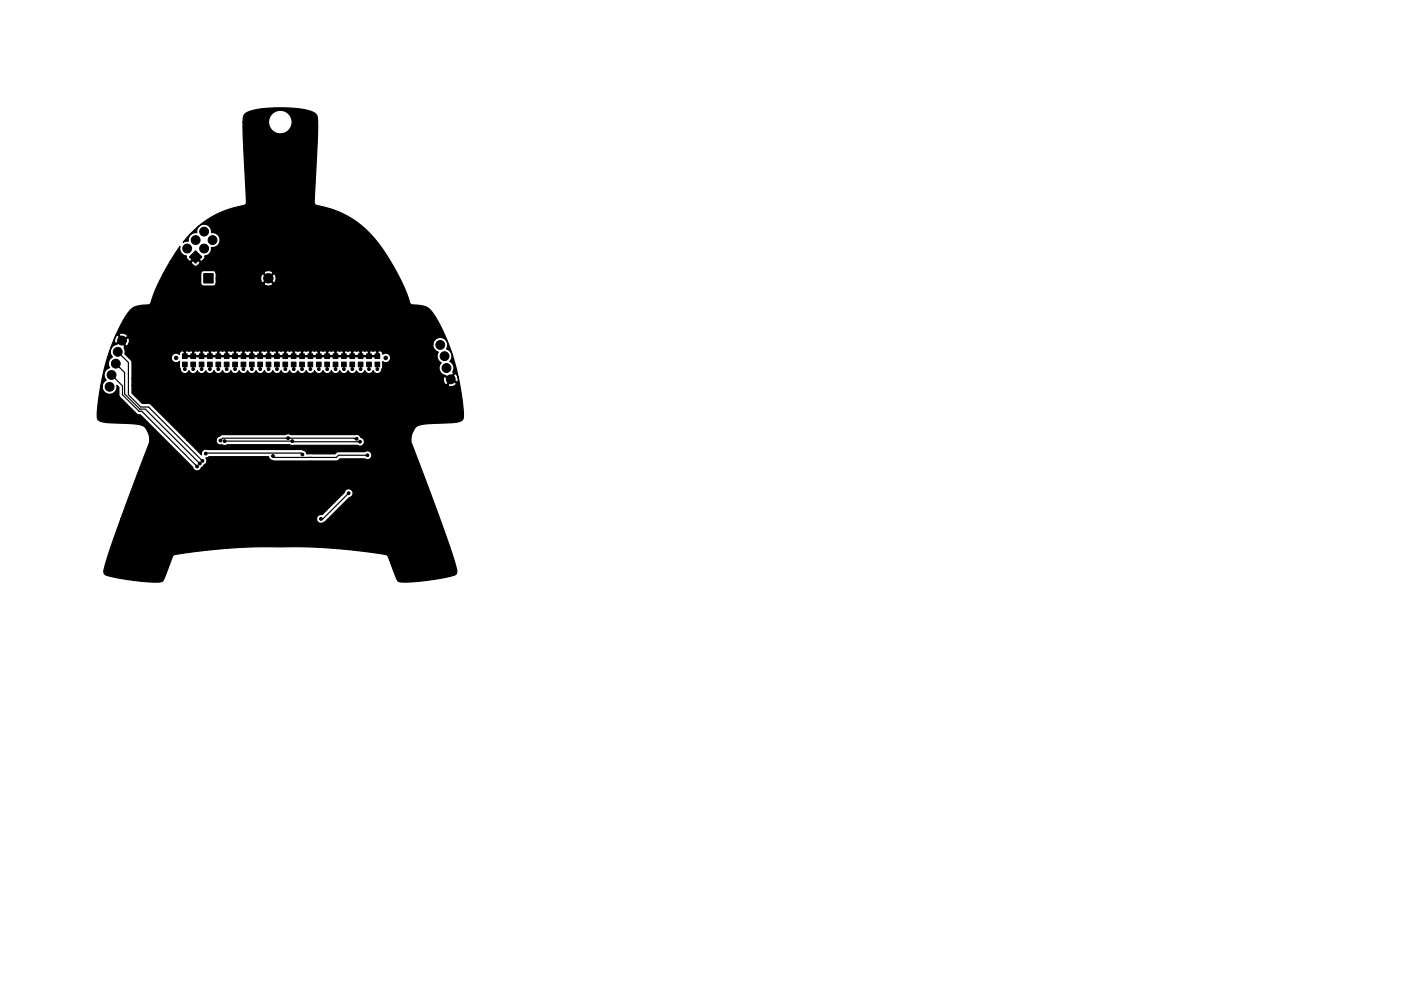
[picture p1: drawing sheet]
<svg xmlns="http://www.w3.org/2000/svg" width="297mm" height="210mm" viewBox="0 0 297 210" stroke-linecap="round" stroke-linejoin="round" font-family="sans-serif">
<g fill="#000" stroke="#000" stroke-width=".21">
<path d="M41.5 53.2l1.3 1.3-1.3 1.4-1.4-1.4zM43.2 58h2v2h-2zM38.7 76.8h1v1h-1zM38.7 75.1h1v1h-1zM40.5 76.8h1v1h-1zM40.5 75.1h1v1h-1zM42.2 76.8h1v1h-1zM42.2 75.1h1v1h-1zM44 76.8h1v1h-1zM44 75.1h1v1h-1zM45.8 76.8h1v1h-1zM45.8 75.1h1v1h-1z"/>
<path d="M47.6 76.8h1v1h-1zM47.6 75.1h1v1h-1zM49.3 76.8h1v1h-1zM49.3 75.1h1v1h-1zM51.1 76.8h1v1h-1zM51.1 75.1h1v1h-1zM52.9 76.8h1v1h-1zM52.9 75.1h1v1h-1zM54.7 76.8h1v1h-1zM54.7 75.1h1v1h-1zM56.4 76.8h1v1h-1zM56.4 75.1h1v1h-1z"/>
<path d="M58.2 76.8h1v1h-1zM58.2 75.1h1v1h-1zM60 76.8h1v1h-1zM60 75.1h1v1h-1zM61.8 76.8h1v1h-1zM61.8 75.1h1v1h-1zM63.5 76.8h1v1h-1zM63.5 75.1h1v1h-1zM65.3 76.8h1v1h-1zM65.3 75.1h1v1h-1zM67.1 76.8h1v1h-1zM67.1 75.1h1v1h-1z"/>
<path d="M68.9 76.8h1v1h-1zM68.9 75.1h1v1h-1zM70.6 76.8h1v1h-1zM70.6 75.1h1v1h-1zM72.4 76.8h1v1h-1zM72.4 75.1h1v1h-1zM74.2 76.8h1v1h-1zM74.2 75.1h1v1h-1zM76 76.8h1v1h-1zM76 75.1h1v1h-1zM77.7 76.8h1v1h-1zM77.7 75.1h1v1h-1z"/>
<path d="M79.5 75.1h1v1h-1zM79.5 76.8h1v1h-1z"/>
<circle cx="39.7" cy="52.7" r=".94"/>
<circle cx="41.5" cy="50.9" r=".94"/>
<circle cx="43.3" cy="49.1" r=".94"/>
<circle cx="43.3" cy="52.7" r=".94"/>
<circle cx="45.1" cy="50.9" r=".94"/>
<circle cx="56.9" cy="59" r="1"/>
<circle cx="66.3" cy="48" r=".3"/>
<circle cx="68.8" cy="49" r=".3"/>
<circle cx="70.6" cy="53.3" r=".3"/>
<circle cx="23.6" cy="79.5" r=".94"/>
<circle cx="24.6" cy="77.2" r=".94"/>
<circle cx="25" cy="74.6" r=".94"/>
<circle cx="25.9" cy="72.3" r=".94"/>
<circle cx="37.3" cy="75.9" r=".37"/>
<circle cx="39.2" cy="78.3" r=".3"/>
<circle cx="41" cy="78.3" r=".3"/>
<circle cx="42.7" cy="78.3" r=".3"/>
<circle cx="44.5" cy="78.3" r=".3"/>
<circle cx="46.3" cy="78.3" r=".3"/>
<circle cx="48.1" cy="78.3" r=".3"/>
<circle cx="49.8" cy="78.3" r=".3"/>
<circle cx="51.6" cy="78.3" r=".3"/>
<circle cx="53.4" cy="78.3" r=".3"/>
<circle cx="55.2" cy="78.3" r=".3"/>
<circle cx="56.9" cy="78.3" r=".3"/>
<circle cx="58.7" cy="78.3" r=".3"/>
<circle cx="60.5" cy="78.3" r=".3"/>
<circle cx="62.3" cy="78.3" r=".3"/>
<circle cx="64" cy="78.3" r=".3"/>
<circle cx="65.8" cy="78.3" r=".3"/>
<circle cx="67.6" cy="78.3" r=".3"/>
<circle cx="69.4" cy="78.3" r=".3"/>
<circle cx="71.1" cy="78.3" r=".3"/>
<circle cx="72.9" cy="78.3" r=".3"/>
<circle cx="74.7" cy="78.3" r=".3"/>
<circle cx="76.5" cy="78.3" r=".3"/>
<circle cx="78.2" cy="78.3" r=".3"/>
<circle cx="80" cy="78.3" r=".3"/>
<circle cx="81.8" cy="75.9" r=".37"/>
<circle cx="93.3" cy="73.2" r=".94"/>
<circle cx="94.3" cy="75.6" r=".94"/>
<circle cx="94.7" cy="78.1" r=".94"/>
<circle cx="23.2" cy="82.1" r=".94"/>
<circle cx="41.8" cy="99" r=".3"/>
<circle cx="42.4" cy="98.4" r=".3"/>
<circle cx="42.9" cy="97.8" r=".3"/>
<circle cx="43.6" cy="96.2" r=".3"/>
<circle cx="46.7" cy="93.5" r=".3"/>
<circle cx="47.6" cy="93.6" r=".3"/>
<circle cx="51" cy="89.5" r=".3"/>
<circle cx="57.9" cy="96.8" r=".3"/>
<circle cx="61.1" cy="93" r=".3"/>
<circle cx="62" cy="93.6" r=".3"/>
<circle cx="64.1" cy="96.4" r=".3"/>
<circle cx="64.5" cy="98.8" r=".3"/>
<circle cx="65.2" cy="89.5" r=".3"/>
<circle cx="72.6" cy="99.6" r=".3"/>
<circle cx="75.6" cy="93.1" r=".3"/>
<circle cx="76.3" cy="93.7" r=".3"/>
<circle cx="77.9" cy="96.6" r=".3"/>
<circle cx="80" cy="89.5" r=".3"/>
<circle cx="95.6" cy="80.5" r=".94"/>
<circle cx="27.2" cy="115.8" r=".3"/>
<circle cx="68" cy="110.1" r=".3"/>
<circle cx="68.7" cy="104.9" r=".3"/>
<circle cx="73.9" cy="104.6" r=".3"/>
<circle cx="77.3" cy="110.1" r=".3"/>
</g>
<g fill="none" stroke="#000" stroke-width=".25">
<path d="M23.6 79.5l2.4 2.4v1.8l3.5 3.6h.6l11.7 11.7M24.6 77.2l1.8 1.8v4.6l3.3 3.2h1.1l11.6 11.6M25 74.6l2.2 2.3v6.8l2.6 2.7h1.7l11.4 11.4M39.2 77.3v1M39.2 78.3h.1M41 77.3v1M41 78.3h.1M42.7 77.3v1M42.7 78.3h.1M44.5 77.3v1M44.5 78.3h.1M46.3 77.3v1"/>
<path d="M46.3 78.3h.1M48.1 77.3v1M48.1 78.3h.1M49.8 77.3v1M49.8 78.3h.1M51.6 77.3v1M51.6 78.3h.1M53.4 77.3v1M53.4 78.3h.1M55.2 77.3v1M55.2 78.3h.1M56.9 77.3v1"/>
<path d="M56.9 78.3h.1M58.7 77.3v1M60.5 77.3v1M62.3 77.3v1M64 77.3v1M64 78.3h.1M65.8 77.3v1M65.8 78.3h.1M67.6 77.3v1M67.6 78.3h.1M69.4 77.3v1M69.4 78.3h.1"/>
<path d="M71.1 77.3v1M71.1 78.3h.1M72.9 77.3v1M74.7 77.3v1M76.5 77.3v1M78.2 77.3v1M78.2 78.3h.1M80 77.3v1M94.6 78.1h.1M43.6 96.2l.1-.1h20.1l.3 .3M47.6 93.6l28.7 .1M64.5 98.8h7.3"/>
<path d="M65.5 97v.1M66.1 97v.1M75.6 93.1l-.5-.1h-27.9l-.5 .5M77.9 96.6h-6.1l-.5 .5h-13.1l-.3-.3M73.9 104.6l-5.4 5.5h-.5"/>
</g>
<path d="M51.9 24.2l.6-.4 1.1-.4 3.6-.5h4.5l3.5 .5a2.05 2.05 0 0 1 2.1 1.8v4.1l-.7 13.4 .1 .6 .3 .3 4.1 1 1.9 .9 2.5 1.5 2.3 1.9 2.5 2.8 2.6 3.9 2.6 5 1.5 3.8 .3 .3 1.5 .1a3.8 3.8 0 0 1 3.5 2.3l2.3 4.6 1.7 5 1.4 6.3 .6 5.3a1.28 1.28 0 0 1-1.6 1.3l-5.9 .3-2.1 .4-.7 .5-.6 1-.2 .8-.1 1 6.8 18.3 2.8 8.4a1.2 1.2 0 0 1 .1 1.4 1.2 1.2 0 0 1-1.3 .6l-4.9 .8-4.7 .4a1.57 1.57 0 0 1-1.7-.6l-1.9-4.9-.4-.3-9-1.2-8.8-.5h-9.3l-4.9 .2-6.3 .6-6.6 .9-.4 .4-1.6 4.2a1.38 1.38 0 0 1-1.9 1.2l-4.9-.4-4.9-.8a1.14 1.14 0 0 1-1.3-1l.9-3.5 2.8-7.8h41.4a1.06 1.06 0 0 0 .7 1 1.06 1.06 0 0 0 1.2-.4l5.2-5.1a.94 .94 0 0 0 .3-1.6 .94 .94 0 0 0-1.5 .6l-4.7 4.7h-.2a.94 .94 0 0 0-1 .8h-41.4l6-16.1v-1.3l-.7-1.7-.4-.4-.6-.3-1.9-.3-5.3-.2a2.32 2.32 0 0 1-2.1-.9l-.1-1.3 .4-3.7 .4-1.9h.3a1.58 1.58 0 0 0 1.6 1.7 1.58 1.58 0 0 0 1.5-1.8l.4 .4v1.7l.2 .4 3.5 3.5 .8 .2 11.2 11.2a1.01 1.01 0 0 0 1 .7 1.01 1.01 0 0 0 .9-.7l.4-.5a.93 .93 0 0 0 .4-1.5l.7-.3h12.6a1.38 1.38 0 0 0 1.3 .9h13.1l.4-.1 .4-.4h5.3a.94 .94 0 0 0 1.4-.7 .94 .94 0 0 0-1.4-.8h-5.6l-.5 .2-.3 .3h-6a1.38 1.38 0 0 0-1.2-.9l-19.9-.1a.94 .94 0 0 0-1.2 1.2l-3.1-3.1h6.2a1.07 1.07 0 0 0 1.4 1l28.6 .1a.94 .94 0 0 0 1.4-.4 .94 .94 0 0 0-.7-1.3 1.17 1.17 0 0 0-1.5-.6h-13.4l-.6-.2-.5 .2h-13.3l-.5 .3a1.13 1.13 0 0 0-.9 .9h-6.2l-7.6-7.6-.4-.2h-1.4l-2.2-2.2v-1.6h67l.1 .2h.3l.9-.1 .4-.3v-.3l-1.1-.7-.6 1.2h-67v-1.5h66l.1 .6a.75 .75 0 0 0 .6 .7l.7-1.1-1.1-.6-.3 .1v.3h-66v-3.5l-.8-1h9.1v.2a1.01 1.01 0 0 0 .7 .9 1.01 1.01 0 0 0 1.1-.3l.1 1.6a1 1 0 0 0 .7 1 1 1 0 0 0 1.2-.6 .94 .94 0 0 0 .9 .7 .94 .94 0 0 0 .9-.7 .93 .93 0 0 0 .8 .7 .93 .93 0 0 0 .9-.6 .93 .93 0 0 0 .9 .6 .93 .93 0 0 0 .9-.7 .94 .94 0 0 0 .9 .7 .94 .94 0 0 0 .9-.7 .94 .94 0 0 0 .9 .7 .94 .94 0 0 0 .8-.7 .94 .94 0 0 0 .9 .7 .94 .94 0 0 0 .9-.7 .94 .94 0 0 0 .9 .7 .94 .94 0 0 0 .9-.7 .94 .94 0 0 0 .9 .7 .94 .94 0 0 0 .9-.7 .94 .94 0 0 0 .9 .7 .94 .94 0 0 0 .9-.7 .94 .94 0 0 0 .8 .7 .94 .94 0 0 0 .9-.7 .94 .94 0 0 0 .9 .7 .94 .94 0 0 0 .9-.7 .94 .94 0 0 0 .9 .7 .94 .94 0 0 0 .9-.7 .93 .93 0 0 0 .9 .7 .93 .93 0 0 0 .9-.6 .93 .93 0 0 0 .9 .6 .93 .93 0 0 0 .8-.7 .94 .94 0 0 0 .9 .7 .94 .94 0 0 0 .9-.7 .94 .94 0 0 0 .9 .7 .94 .94 0 0 0 .9-.7 .94 .94 0 0 0 .9 .7 .94 .94 0 0 0 .9-.7 .94 .94 0 0 0 .8 .7 .94 .94 0 0 0 .9-.7 .94 .94 0 0 0 .9 .7 .94 .94 0 0 0 .9-.7 .93 .93 0 0 0 .9 .7 .93 .93 0 0 0 .9-.6 .93 .93 0 0 0 .9 .6 .93 .93 0 0 0 .8-.7 .94 .94 0 0 0 .9 .7 .94 .94 0 0 0 .9-.7 1 1 0 0 0 1.2 .6 1 1 0 0 0 .7-1l.1-1.5a1.01 1.01 0 0 0 1.4-.1 1.01 1.01 0 0 0 0-1.4 1.01 1.01 0 0 0-1.4 0 .62 .62 0 0 0-.3-.7 .62 .62 0 0 0-.7 .1v1.1h-41.1l.1-1.1h.2v.8h1.5v-.8h.3v.8h1.5v-.8h.3v.8h1.5v-.8h.2v.8h1.6v-.8h.2v.8h1.5v-.8h.3v.8h1.5v-.8h.3v.8h1.5v-.8h.2v.8h1.6v-.8h.2v.8h1.5v-.8h.3v.8h1.5v-.8h.3v.8h1.5v-.8h.2v.8h1.6v-.8h.2v.8h1.5v-.8h.3v.8h1.5v-.8h.3v.8h1.5v-.8h.2v.8h1.6v-.8h.2v.8h1.5v-.8h.3v.8h1.5v-.8h.3v.8h1.5v-.8h.2v.8h1.6v-.8h.2v.8h1.5v-.8h.3v.8h1.5v-.8h.3v.8h1.5v-.8l-.2-.2-.6 .2-.6-.2-.1 .2-.5-.2-.6 .2-.6-.2-.1 .2-.4-.2-.6 .2-.6-.2-.2 .2-.4-.2-.6 .2-.6-.2-.2 .2-.4-.2-.6 .2-.6-.2-.1 .2-.5-.2-.6 .2-.6-.2-.4 .2-.1-.2-.6 .2-.4-.2-.6 .2-.2-.2-.6 .2-.4-.2-.6 .2-.2-.2-.6 .2-.4-.2-.6 .2-.2-.2-.6 .2-.3-.2-.7 .2-.1-.2-.6 .2-.4-.2-.6 .2-.2-.2-.6 .2-.4-.2-.6 .2-.2-.2-.6 .2-.4-.2-.6 .2-.2-.2-.6 .2-.3-.2-.7 .2-.1-.2-.6 .2-.4-.2-.6 .2-.2-.2-.6 .2-.4-.2-.6 .2-.2-.2-.6 .2-.4-.2-.6 .2-.2-.2-.6 .2-.3-.2-.7 .2-.1-.2-.6 .2-.4-.2-.6 .2-.2-.2-.6 .2-.4-.2-.6 .2-.2-.2-.6 .2-.4-.2-.6 .2-.2-.2-.6 .2-.3-.2-.7 .2-.1-.2-.6 .2-.4-.2-.6 .2a.62 .62 0 0 0-.8-.1 .62 .62 0 0 0-.3 .7 1.01 1.01 0 0 0-1-.2 1.01 1.01 0 0 0-.7 .8h-9.1l-.7-.7v-.6l-.2-.7 .2-.3-.8-1.2h.3l.7 1.1h.3l.2-.4h64.6a1.57 1.57 0 0 0 1.1 1.7 1.57 1.57 0 0 0 .6 2.3 1.58 1.58 0 0 0 .9 2.7l1 .8 .3-.1 1.2 .7 .2-.2v-.6l-.4-1h-.3l-.7 1.1h-.3l.8-1.2-.2-.3a1.57 1.57 0 0 0-.6-2.2 1.57 1.57 0 0 0-.7-2.7 1.58 1.58 0 0 0-.8-2.3 1.58 1.58 0 0 0-2.1 1.3h-64.6l.2-.7v-.5l-.2-.1-1.2 .6h-.3l-1 .8a1.58 1.58 0 0 0-.9 2.7 1.57 1.57 0 0 0-.6 2.2 1.57 1.57 0 0 0-.7 2.7l-.5 .4-.3 .8h-.3l1.1-5.2 1.6-4.5h.2v.5l.3 .2 1.1-.7-.7-1.1a.99 .99 0 0 0-.7 1.1h-.2l.5-1.2h.7l.6 1.1 1.1-.7v-.2l-.8-.5h-.6l-.3 .3h-.7l2.3-4.3a4.6 4.6 0 0 1 4.5-2l.6-.4 1-3 1.6-3.3h8v2a.64 .64 0 0 0 .6 .7h2.1l.5-.5h10.1l.1 .2 1 .3 .8-.3 .1-.2-1-1-1 1h-10.1v-1.1h9.5a.81 .81 0 0 0 .5 .9l.9-1h.4l.9 1 .3-.1 .2-.9-.2-.8-.3-.1-.9 .9h-.4l-.9-.9a.94 .94 0 0 0-.5 1h-9.5v-1.2h10.1l1 1 1-1-.1-.3-1-.2-.8 .2-.1 .3h-10.1l-.5-.5h-2.1a.64 .64 0 0 0-.6 .6h-8l1.4-2.4h4.6v.2l.4 .5 .5 .2 .3-.1 .6-.6v-.2l-.9-.9-.9 .9h-4.6l2.2-3.3-.1 .3a1.58 1.58 0 0 0 1.5 1.7v.6l.6 .5h.2l1.1-1.1 1.1 1.1h.2l.5-.5 .1-.6a1.57 1.57 0 0 0 1.4-1.8 1.58 1.58 0 0 0 1.9-1.6 1.58 1.58 0 0 0-1.9-1.5 1.58 1.58 0 0 0-1.5-1.8 1.58 1.58 0 0 0-1.6 1.8 1.57 1.57 0 0 0-1.8 1.8l-1.1 .2 2.3-2.5 2.9-2.3 3.2-1.7 2-.7 2.6-.6 .3-.3 .2-.6-.8-16.8h5.4a2.51 2.51 0 0 0 3.7 2.2 2.51 2.51 0 0 0 .3-4.2 2.51 2.51 0 0 0-3.9 1.5l-.1 .5h-5.4l.1-1.2z" fill="#000" stroke="#000" stroke-width=".25"/>
</svg>
